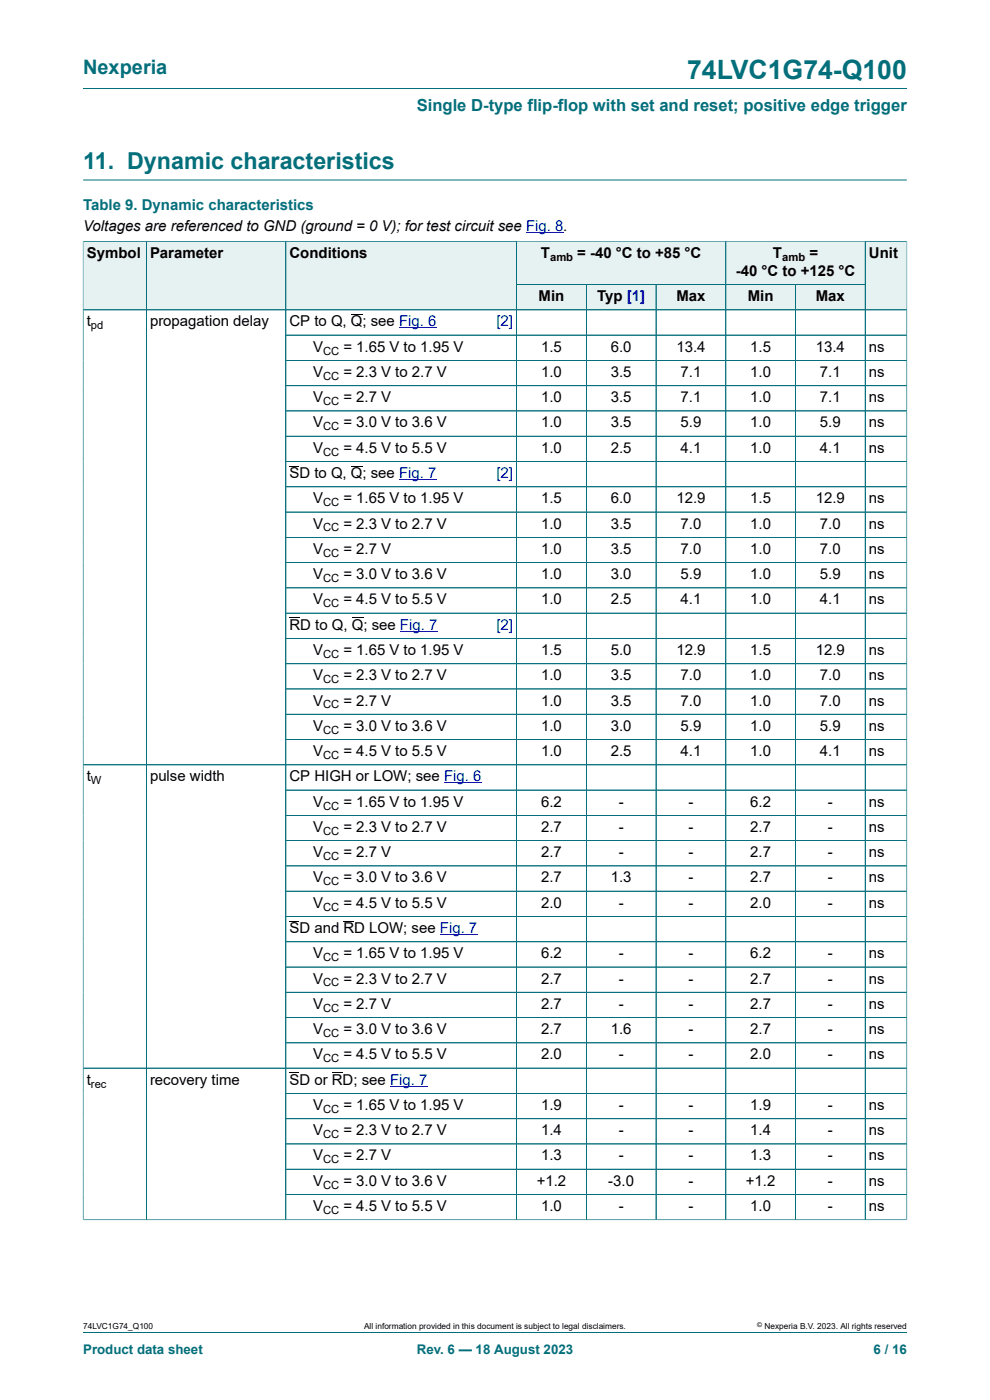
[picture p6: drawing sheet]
<svg xmlns="http://www.w3.org/2000/svg" width="210mm" height="297mm" viewBox="0 0 210 297" stroke-linecap="round" stroke-linejoin="round" font-family="sans-serif">
<defs><g id="words">
<text font-size="5.6" fill="#036f7b" x="145.7" y="16.8">74LVC1G74-Q100</text>
<text font-size="4.9" fill="#036f7b" x="17.6" y="35.9">11. Dynamic characteristics</text>
<text font-size="4.2" fill="#036f7b" x="17.6" y="15.6">Nexperia</text>
<text font-size="3.5" fill="#036f7b" x="88.4" y="23.7">Single D-type flip-flop with set and reset; positive edge trigger</text>
<text font-size="3.2" fill="#036f7b" x="17.6" y="44.5">Table 9. Dynamic characteristics</text>
<g font-size="3.2">
<text x="17.6" y="49.1">Voltages are referenced to GND (ground = 0 V); for test circuit see Fig. 8.</text>
<text x="18.4" y="54.7">Symbol</text>
<text x="31.8" y="54.7">Parameter</text>
<text x="61.4" y="54.7">Conditions</text>
<text x="114.8" y="54.7">T</text>
<text x="122.5" y="54.7">= -40 °C to +85 °C</text>
<text x="156.1" y="58.5">-40 °C to +125 °C</text>
<text x="164" y="54.7">T</text>
<text x="171.7" y="54.7">=</text>
<text x="184.3" y="54.7">Unit</text>
<text x="114.2" y="63.9">Min</text>
<text x="126.7" y="63.9">Typ [1]</text>
<text x="143.5" y="63.9">Max</text>
<text x="158.6" y="63.9">Min</text>
<text x="173.1" y="63.9">Max</text>
<text x="18.4" y="69.2">t</text>
<text x="31.8" y="69.2">propagation delay</text>
<text x="61.4" y="69.2">CP to Q, Q; see Fig. 6</text>
<text x="66.4" y="74.6">V</text>
<text x="72.8" y="74.6">= 1.65 V to 1.95 V</text>
<text x="114.8" y="74.6">1.5</text>
<text x="129.6" y="74.6">6.0</text>
<text x="143.5" y="74.6">13.4</text>
<text x="159.1" y="74.6">1.5</text>
<text x="173.1" y="74.6">13.4</text>
<text x="184.3" y="74.6">ns</text>
<text x="66.4" y="80">V</text>
<text x="72.8" y="80">= 2.3 V to 2.7 V</text>
<text x="114.8" y="80">1.0</text>
<text x="129.6" y="80">3.5</text>
<text x="144.4" y="80">7.1</text>
<text x="159.1" y="80">1.0</text>
<text x="173.9" y="80">7.1</text>
<text x="184.3" y="80">ns</text>
<text x="66.4" y="85.3">V</text>
<text x="72.8" y="85.3">= 2.7 V</text>
<text x="114.8" y="85.3">1.0</text>
<text x="129.6" y="85.3">3.5</text>
<text x="144.4" y="85.3">7.1</text>
<text x="159.1" y="85.3">1.0</text>
<text x="173.9" y="85.3">7.1</text>
<text x="184.3" y="85.3">ns</text>
<text x="66.4" y="90.7">V</text>
<text x="72.8" y="90.7">= 3.0 V to 3.6 V</text>
<text x="114.8" y="90.7">1.0</text>
<text x="129.6" y="90.7">3.5</text>
<text x="144.4" y="90.7">5.9</text>
<text x="159.1" y="90.7">1.0</text>
<text x="173.9" y="90.7">5.9</text>
<text x="184.3" y="90.7">ns</text>
<text x="61.4" y="101.4">SD to Q, Q; see Fig. 7</text>
<text x="66.4" y="96">V</text>
<text x="72.8" y="96">= 4.5 V to 5.5 V</text>
<text x="114.8" y="96">1.0</text>
<text x="129.6" y="96">2.5</text>
<text x="144.4" y="96">4.1</text>
<text x="159.1" y="96">1.0</text>
<text x="173.9" y="96">4.1</text>
<text x="184.3" y="96">ns</text>
<text x="66.4" y="106.8">V</text>
<text x="72.8" y="106.8">= 1.65 V to 1.95 V</text>
<text x="114.8" y="106.8">1.5</text>
<text x="129.6" y="106.8">6.0</text>
<text x="143.5" y="106.8">12.9</text>
<text x="159.1" y="106.8">1.5</text>
<text x="173.1" y="106.8">12.9</text>
<text x="184.3" y="106.8">ns</text>
<text x="66.4" y="112.1">V</text>
<text x="72.8" y="112.1">= 2.3 V to 2.7 V</text>
<text x="114.8" y="112.1">1.0</text>
<text x="129.6" y="112.1">3.5</text>
<text x="144.4" y="112.1">7.0</text>
<text x="159.1" y="112.1">1.0</text>
<text x="173.9" y="112.1">7.0</text>
<text x="184.3" y="112.1">ns</text>
<text x="66.4" y="117.5">V</text>
<text x="72.8" y="117.5">= 2.7 V</text>
<text x="114.8" y="117.5">1.0</text>
<text x="129.6" y="117.5">3.5</text>
<text x="144.4" y="117.5">7.0</text>
<text x="159.1" y="117.5">1.0</text>
<text x="173.9" y="117.5">7.0</text>
<text x="184.3" y="117.5">ns</text>
<text x="66.4" y="122.9">V</text>
<text x="72.8" y="122.9">= 3.0 V to 3.6 V</text>
<text x="114.8" y="122.9">1.0</text>
<text x="129.6" y="122.9">3.0</text>
<text x="144.4" y="122.9">5.9</text>
<text x="159.1" y="122.9">1.0</text>
<text x="173.9" y="122.9">5.9</text>
<text x="184.3" y="122.9">ns</text>
<text x="66.4" y="128.2">V</text>
<text x="72.8" y="128.2">= 4.5 V to 5.5 V</text>
<text x="114.8" y="128.2">1.0</text>
<text x="129.6" y="128.2">2.5</text>
<text x="144.4" y="128.2">4.1</text>
<text x="159.1" y="128.2">1.0</text>
<text x="173.9" y="128.2">4.1</text>
<text x="184.3" y="128.2">ns</text>
<text x="61.4" y="133.6">RD to Q, Q; see Fig. 7</text>
<text x="66.4" y="138.9">V</text>
<text x="72.8" y="138.9">= 1.65 V to 1.95 V</text>
<text x="114.8" y="138.9">1.5</text>
<text x="129.6" y="138.9">5.0</text>
<text x="143.5" y="138.9">12.9</text>
<text x="159.1" y="138.9">1.5</text>
<text x="173.1" y="138.9">12.9</text>
<text x="184.3" y="138.9">ns</text>
<text x="66.4" y="144.3">V</text>
<text x="66.4" y="149.7">V</text>
<text x="72.8" y="144.3">= 2.3 V to 2.7 V</text>
<text x="72.8" y="149.7">= 2.7 V</text>
<text x="114.8" y="144.3">1.0</text>
<text x="114.8" y="149.7">1.0</text>
<text x="129.6" y="144.3">3.5</text>
<text x="129.6" y="149.7">3.5</text>
<text x="144.4" y="144.3">7.0</text>
<text x="144.4" y="149.7">7.0</text>
<text x="159.1" y="144.3">1.0</text>
<text x="159.1" y="149.7">1.0</text>
<text x="173.9" y="144.3">7.0</text>
<text x="173.9" y="149.7">7.0</text>
<text x="184.3" y="144.3">ns</text>
<text x="184.3" y="149.7">ns</text>
<text x="66.4" y="155">V</text>
<text x="72.8" y="155">= 3.0 V to 3.6 V</text>
<text x="114.8" y="155">1.0</text>
<text x="129.6" y="155">3.0</text>
<text x="144.4" y="155">5.9</text>
<text x="159.1" y="155">1.0</text>
<text x="173.9" y="155">5.9</text>
<text x="184.3" y="155">ns</text>
<text x="66.4" y="160.4">V</text>
<text x="72.8" y="160.4">= 4.5 V to 5.5 V</text>
<text x="114.8" y="160.4">1.0</text>
<text x="129.6" y="160.4">2.5</text>
<text x="144.4" y="160.4">4.1</text>
<text x="159.1" y="160.4">1.0</text>
<text x="173.9" y="160.4">4.1</text>
<text x="184.3" y="160.4">ns</text>
<text x="18.4" y="165.8">t</text>
<text x="31.8" y="165.8">pulse width</text>
<text x="61.4" y="165.8">CP HIGH or LOW; see Fig. 6</text>
<text x="66.4" y="171.1">V</text>
<text x="72.8" y="171.1">= 1.65 V to 1.95 V</text>
<text x="114.8" y="171.1">6.2</text>
<text x="131.2" y="171.1">-</text>
<text x="146" y="171.1">-</text>
<text x="159.1" y="171.1">6.2</text>
<text x="175.6" y="171.1">-</text>
<text x="184.3" y="171.1">ns</text>
<text x="66.4" y="176.5">V</text>
<text x="72.8" y="176.5">= 2.3 V to 2.7 V</text>
<text x="114.8" y="176.5">2.7</text>
<text x="131.2" y="176.5">-</text>
<text x="146" y="176.5">-</text>
<text x="159.1" y="176.5">2.7</text>
<text x="175.6" y="176.5">-</text>
<text x="184.3" y="176.5">ns</text>
<text x="66.4" y="181.8">V</text>
<text x="72.8" y="181.8">= 2.7 V</text>
<text x="114.8" y="181.8">2.7</text>
<text x="131.2" y="181.8">-</text>
<text x="146" y="181.8">-</text>
<text x="159.1" y="181.8">2.7</text>
<text x="175.6" y="181.8">-</text>
<text x="184.3" y="181.8">ns</text>
<text x="66.4" y="187.2">V</text>
<text x="72.8" y="187.2">= 3.0 V to 3.6 V</text>
<text x="114.8" y="187.2">2.7</text>
<text x="129.6" y="187.2">1.3</text>
<text x="146" y="187.2">-</text>
<text x="159.1" y="187.2">2.7</text>
<text x="175.6" y="187.2">-</text>
<text x="184.3" y="187.2">ns</text>
<text x="61.4" y="197.9">SD and RD LOW; see Fig. 7</text>
<text x="66.4" y="192.6">V</text>
<text x="72.8" y="192.6">= 4.5 V to 5.5 V</text>
<text x="114.8" y="192.6">2.0</text>
<text x="131.2" y="192.6">-</text>
<text x="146" y="192.6">-</text>
<text x="159.1" y="192.6">2.0</text>
<text x="175.6" y="192.6">-</text>
<text x="184.3" y="192.6">ns</text>
<text x="66.4" y="203.3">V</text>
<text x="72.8" y="203.3">= 1.65 V to 1.95 V</text>
<text x="114.8" y="203.3">6.2</text>
<text x="131.2" y="203.3">-</text>
<text x="146" y="203.3">-</text>
<text x="159.1" y="203.3">6.2</text>
<text x="175.6" y="203.3">-</text>
<text x="184.3" y="203.3">ns</text>
<text x="66.4" y="208.7">V</text>
<text x="72.8" y="208.7">= 2.3 V to 2.7 V</text>
<text x="114.8" y="208.7">2.7</text>
<text x="131.2" y="208.7">-</text>
<text x="146" y="208.7">-</text>
<text x="159.1" y="208.7">2.7</text>
<text x="175.6" y="208.7">-</text>
<text x="184.3" y="208.7">ns</text>
<text x="66.4" y="214">V</text>
<text x="72.8" y="214">= 2.7 V</text>
<text x="114.8" y="214">2.7</text>
<text x="131.2" y="214">-</text>
<text x="146" y="214">-</text>
<text x="159.1" y="214">2.7</text>
<text x="175.6" y="214">-</text>
<text x="184.3" y="214">ns</text>
<text x="66.4" y="219.4">V</text>
<text x="72.8" y="219.4">= 3.0 V to 3.6 V</text>
<text x="114.8" y="219.4">2.7</text>
<text x="129.6" y="219.4">1.6</text>
<text x="146" y="219.4">-</text>
<text x="159.1" y="219.4">2.7</text>
<text x="175.6" y="219.4">-</text>
<text x="184.3" y="219.4">ns</text>
<text x="66.4" y="224.7">V</text>
<text x="72.8" y="224.7">= 4.5 V to 5.5 V</text>
<text x="114.8" y="224.7">2.0</text>
<text x="131.2" y="224.7">-</text>
<text x="146" y="224.7">-</text>
<text x="159.1" y="224.7">2.0</text>
<text x="175.6" y="224.7">-</text>
<text x="184.3" y="224.7">ns</text>
<text x="18.4" y="230.1">t</text>
<text x="31.8" y="230.1">recovery time</text>
<text x="61.4" y="230.1">SD or RD; see Fig. 7</text>
<text x="66.4" y="235.5">V</text>
<text x="72.8" y="235.5">= 1.65 V to 1.95 V</text>
<text x="114.8" y="235.5">1.9</text>
<text x="131.2" y="235.5">-</text>
<text x="146" y="235.5">-</text>
<text x="159.1" y="235.5">1.9</text>
<text x="175.6" y="235.5">-</text>
<text x="184.3" y="235.5">ns</text>
<text x="66.4" y="240.8">V</text>
<text x="72.8" y="240.8">= 2.3 V to 2.7 V</text>
<text x="114.8" y="240.8">1.4</text>
<text x="131.2" y="240.8">-</text>
<text x="146" y="240.8">-</text>
<text x="159.1" y="240.8">1.4</text>
<text x="175.6" y="240.8">-</text>
<text x="184.3" y="240.8">ns</text>
<text x="66.4" y="246.2">V</text>
<text x="66.4" y="251.6">V</text>
<text x="72.8" y="246.2">= 2.7 V</text>
<text x="72.8" y="251.6">= 3.0 V to 3.6 V</text>
<text x="113.8" y="251.6">+1.2</text>
<text x="114.8" y="246.2">1.3</text>
<text x="129" y="251.6">-3.0</text>
<text x="131.2" y="246.2">-</text>
<text x="146" y="246.2">-</text>
<text x="146" y="251.6">-</text>
<text x="158.2" y="251.6">+1.2</text>
<text x="159.1" y="246.2">1.3</text>
<text x="175.6" y="246.2">-</text>
<text x="175.6" y="251.6">-</text>
<text x="184.3" y="246.2">ns</text>
<text x="184.3" y="251.6">ns</text>
<text x="66.4" y="256.9">V</text>
<text x="72.8" y="256.9">= 4.5 V to 5.5 V</text>
<text x="114.8" y="256.9">1.0</text>
<text x="131.2" y="256.9">-</text>
<text x="146" y="256.9">-</text>
<text x="159.1" y="256.9">1.0</text>
<text x="175.6" y="256.9">-</text>
<text x="184.3" y="256.9">ns</text>
</g>
<g font-size="3.2" fill="#00f">
<text x="105.3" y="69.2">[2]</text>
<text x="105.3" y="101.4">[2]</text>
<text x="105.3" y="133.6">[2]</text>
</g>
<g font-size="2.8" fill="#036f7b">
<text x="17.6" y="287.2">Product data sheet</text>
<text x="88.4" y="287.2">Rev. 6 — 18 August 2023</text>
<text x="185.3" y="287.2">6 / 16</text>
</g>
<g font-size="2.4">
<text x="116.7" y="55.3">amb</text>
<text x="165.9" y="55.3">amb</text>
<text x="19.3" y="69.9">pd</text>
<text x="68.5" y="75.2">CC</text>
<text x="68.5" y="80.6">CC</text>
<text x="68.5" y="85.9">CC</text>
<text x="68.5" y="91.3">CC</text>
<text x="68.5" y="96.7">CC</text>
<text x="68.5" y="107.4">CC</text>
<text x="68.5" y="112.7">CC</text>
<text x="68.5" y="118.1">CC</text>
<text x="68.5" y="123.5">CC</text>
<text x="68.5" y="128.8">CC</text>
<text x="68.5" y="139.6">CC</text>
<text x="68.5" y="144.9">CC</text>
<text x="68.5" y="150.3">CC</text>
<text x="68.5" y="155.6">CC</text>
<text x="68.5" y="161">CC</text>
<text x="19.3" y="166.4">W</text>
<text x="68.5" y="171.7">CC</text>
<text x="68.5" y="177.1">CC</text>
<text x="68.5" y="182.5">CC</text>
<text x="68.5" y="187.8">CC</text>
<text x="68.5" y="193.2">CC</text>
<text x="68.5" y="203.9">CC</text>
<text x="68.5" y="209.3">CC</text>
<text x="68.5" y="214.6">CC</text>
<text x="68.5" y="220">CC</text>
<text x="68.5" y="225.4">CC</text>
<text x="19.3" y="230.7">rec</text>
<text x="68.5" y="236.1">CC</text>
<text x="68.5" y="241.4">CC</text>
<text x="68.5" y="246.8">CC</text>
<text x="68.5" y="252.2">CC</text>
<text x="68.5" y="257.5">CC</text>
</g>
<g font-size="1.8">
<text x="17.6" y="282">74LVC1G74_Q100</text>
<text x="77.2" y="282">All information provided in this document is subject to legal disclaimers.</text>
<text x="162.2" y="282">Nexperia B.V. 2023. All rights reserved</text>
</g>
<text font-size="1.4" x="160.6" y="281.6">©</text>
</g></defs>
<path d="M17.6 18.8h174.8M17.6 38.2h174.8M109.6 51.2h44.4v9.2h-44.4z" fill="none" stroke="#036f7b" stroke-width=".21"/>
<path d="M111.6 49.4h7.9" fill="none" stroke="#00f" stroke-width=".21"/>
<path d="M109.7 51.3h44.2v9h-44.2z" fill="#e6f1f2"/>
<path d="M154 51.2h29.5v9.2h-29.5z" fill="none" stroke="#036f7b" stroke-width=".21"/>
<path d="M154 51.3h29.5v9h-29.5z" fill="#e6f1f2"/>
<path d="M17.6 51.1v14.6h13.4v-14.5h-13.4" fill="none" stroke="#036f7b" stroke-width=".21"/>
<path d="M17.7 51.3h13.3v14.4h-13.3z" fill="#e6f1f2"/>
<path d="M31 51.2h29.6v14.5h-29.6z" fill="none" stroke="#036f7b" stroke-width=".21"/>
<path d="M31.1 51.3h29.5v14.4h-29.5z" fill="#e6f1f2"/>
<path d="M105 51.2h-44.4v14.5h44.4" fill="none" stroke="#036f7b" stroke-width=".21"/>
<path d="M60.7 51.3h44.3v14.4h-44.3z" fill="#e6f1f2"/>
<path d="M105 51.2h4.6v14.5h-4.6" fill="none" stroke="#036f7b" stroke-width=".21"/>
<g fill="#e6f1f2">
<path d="M105 51.3h4.5v14.4h-4.5z"/>
<path d="M109.7 60.4h14.6v5.3h-14.6z"/>
</g>
<path d="M109.6 60.4h14.8v5.3h-14.8z" fill="none" stroke="#036f7b" stroke-width=".21"/>
<path d="M124.4 60.4h14.7v5.3h-14.7z" fill="#e6f1f2"/>
<path d="M124.4 60.4h14.8v5.3h-14.8z" fill="none" stroke="#036f7b" stroke-width=".21"/>
<path d="M139.2 60.4h14.7v5.3h-14.7z" fill="#e6f1f2"/>
<path d="M139.2 60.4h14.8v5.3h-14.8z" fill="none" stroke="#036f7b" stroke-width=".21"/>
<path d="M154 60.4h14.7v5.3h-14.7z" fill="#e6f1f2"/>
<path d="M154 60.4h14.7v5.3h-14.7z" fill="none" stroke="#036f7b" stroke-width=".21"/>
<path d="M168.8 60.4h14.7v5.3h-14.7z" fill="#e6f1f2"/>
<path d="M192.4 51.1v14.6h-23.7v-5.3h14.8M192.4 51.2h-8.9v14.5" fill="none" stroke="#036f7b" stroke-width=".21"/>
<path d="M183.6 51.3h8.7v14.4h-8.7z" fill="#e6f1f2"/>
<g fill="none" stroke="#036f7b" stroke-width=".21">
<path d="M17.6 51.3v207.5M17.7 51.2h174.6M31 51.3v207.5M60.6 51.3v207.5M109.6 51.3v207.5M154 51.3v207.5M183.5 51.3v207.5M192.4 51.3v207.5M17.6 65.7h174.8M60.6 71.1h131.8M60.6 76.5h131.8M109.7 60.4h73.8"/>
<path d="M124.4 60.4v198.4M139.2 60.4v198.4M168.7 60.4v198.4M60.6 81.8h131.8M60.6 87.2h131.8M60.6 92.5h131.8M60.6 97.9h131.8M60.6 103.3h131.8M60.6 108.6h131.8M60.6 114h131.8M192.4 119.4h-131.8M60.6 124.7h131.8"/>
<path d="M60.6 135.4h131.8M192.4 130.1h-131.8M60.6 151.5h131.8M192.4 140.8h-131.8M192.4 146.2h-131.8M192.4 156.9h-131.8M17.6 162.3h174.8M60.6 178.3h131.8M192.4 167.6h-131.8M192.4 173h-131.8M60.6 189.1h131.8M192.4 183.7h-131.8"/>
<path d="M192.4 194.4h-131.8M192.4 199.8h-131.8M60.6 205.1h131.8M60.6 210.5h131.8M192.4 215.9h-131.8M60.6 237.3h131.8M192.4 221.2h-131.8M192.4 226.6h-174.8M192.4 232h-131.8M192.4 242.7h-131.8M192.4 248h-131.8M192.4 253.4h-131.8"/>
<path d="M192.4 258.8h-174.8M17.6 282.6h174.8"/>
</g>
<path d="M74.4 66.7h2.5M61.4 98.9h2.1M74.4 98.9h2.5M61.4 131.1h2.3M74.6 131.1h2.5M61.4 195.4h2.1M72.9 195.4h2.3M61.4 227.6h2.1M70.4 227.6h2.3" fill="none" stroke="#000" stroke-width=".21"/>
<path d="M84.7 69.6h7.9M84.7 101.7h7.9M84.8 133.9h8M94.2 166.1h7.9M93.3 198.3h7.9M82.7 230.4h8" fill="none" stroke="#00f" stroke-width=".21"/>
<use href="#words"/>
</svg>
